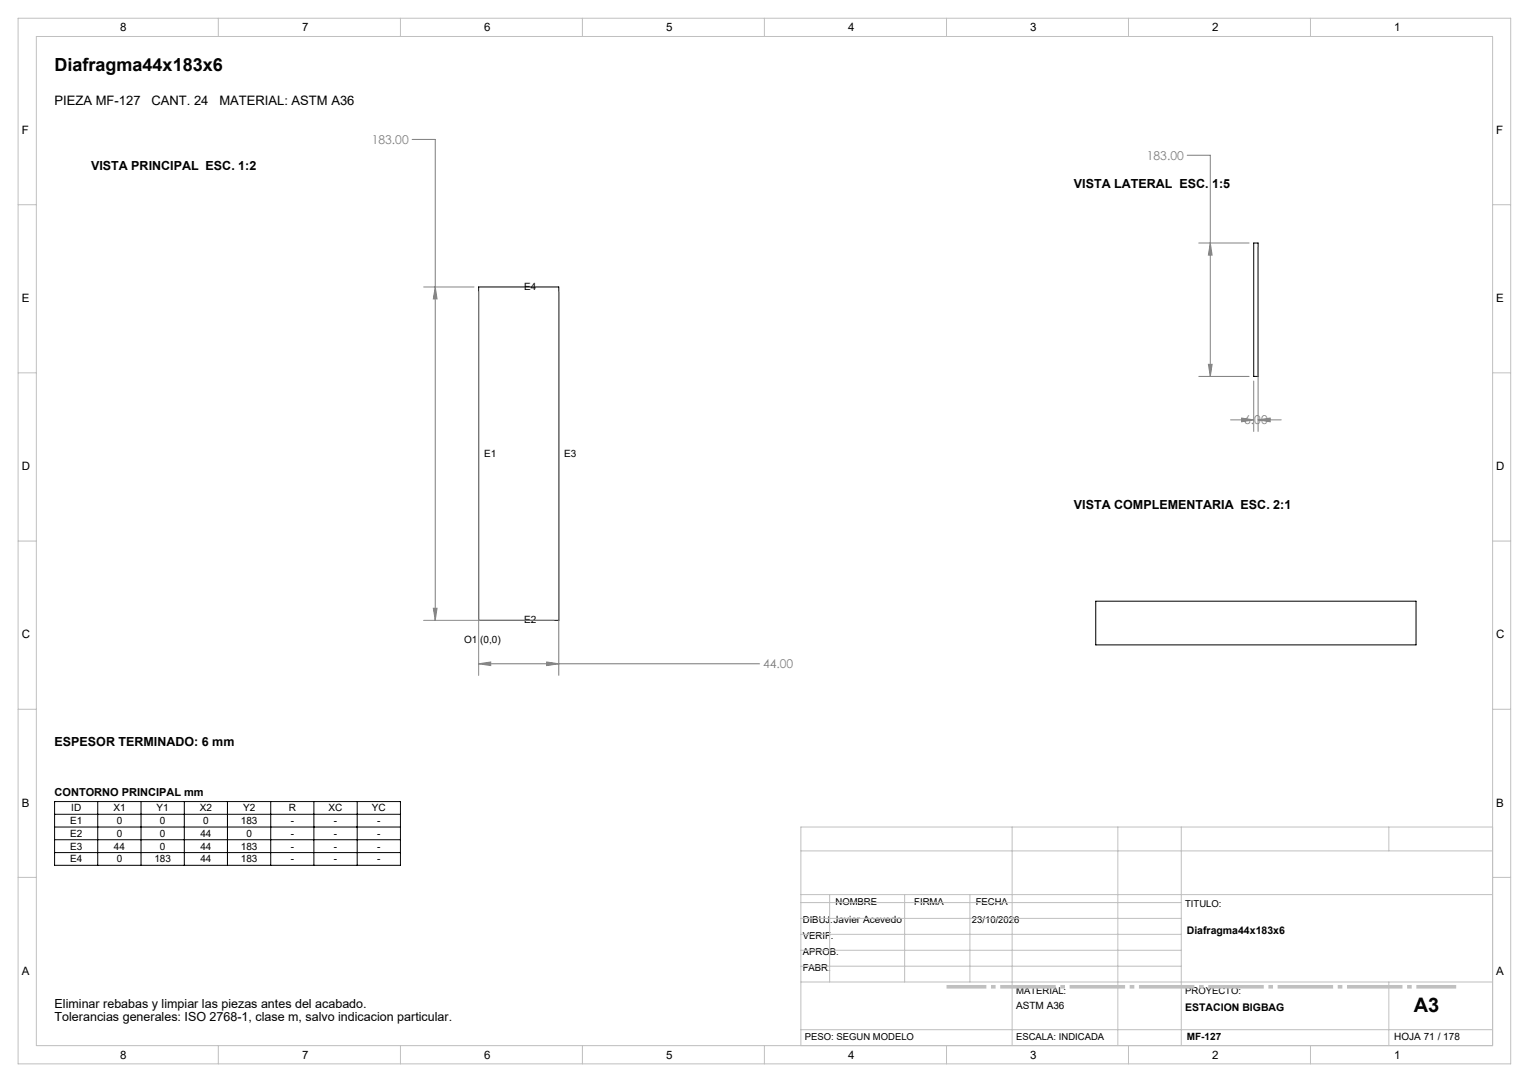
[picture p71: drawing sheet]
<svg xmlns="http://www.w3.org/2000/svg" width="420mm" height="297mm" viewBox="0 0 420 297" stroke-linecap="round" stroke-linejoin="round" font-family="sans-serif">
<defs><g id="words">
<text font-size="5.5" x="388.4" y="277.8">A3</text>
<text font-size="4.9" x="15" y="19.5">Diafragma44x183x6</text>
<g font-size="3.6">
<text x="15" y="28.8">PIEZA MF-127</text>
<text x="41.6" y="28.8">CANT. 24</text>
<text x="60.3" y="28.8">MATERIAL: ASTM A36</text>
</g>
<g font-size="3.4">
<text x="25" y="46.7">VISTA PRINCIPAL ESC. 1:2</text>
<text x="295" y="51.7">VISTA LATERAL ESC. 1:5</text>
<text x="295" y="139.7">VISTA COMPLEMENTARIA ESC. 2:1</text>
<text x="15" y="204.7">ESPESOR TERMINADO: 6 mm</text>
<text x="15" y="276.7">Eliminar rebabas y limpiar las piezas antes del acabado.</text>
<text x="15" y="280.2">Tolerancias generales: ISO 2768-1, clase m, salvo indicacion particular.</text>
</g>
<g font-size="3.3" fill="#808080">
<text x="102.1" y="39.5">183.00</text>
<text x="315" y="43.9">183.00</text>
<text x="341.8" y="116.5">6.00</text>
<text x="209.6" y="183.5">44.00</text>
</g>
<g font-size="3.2">
<text x="33" y="8.6">8</text>
<text x="83" y="8.6">7</text>
<text x="133" y="8.6">6</text>
<text x="183" y="8.6">5</text>
<text x="233" y="8.6">4</text>
<text x="283" y="8.6">3</text>
<text x="333" y="8.6">2</text>
<text x="383" y="8.6">1</text>
<text x="6" y="36.8">F</text>
<text x="411" y="36.8">F</text>
<text x="6" y="82.9">E</text>
<text x="411" y="82.9">E</text>
<text x="6" y="129.1">D</text>
<text x="411" y="129.1">D</text>
<text x="6" y="175.3">C</text>
<text x="411" y="175.3">C</text>
<text x="6" y="221.4">B</text>
<text x="411" y="221.4">B</text>
<text x="6" y="267.6">A</text>
<text x="411" y="267.6">A</text>
<text x="33" y="290.6">8</text>
<text x="83" y="290.6">7</text>
<text x="133" y="290.6">6</text>
<text x="183" y="290.6">5</text>
<text x="233" y="290.6">4</text>
<text x="283" y="290.6">3</text>
<text x="333" y="290.6">2</text>
<text x="383" y="290.6">1</text>
</g>
<text font-size="3" x="15" y="218.5">CONTORNO PRINCIPAL mm</text>
<g font-size="2.9">
<text x="326" y="256.5">Diafragma44x183x6</text>
<text x="325.6" y="277.5">ESTACION BIGBAG</text>
</g>
<g font-size="2.7">
<text x="144" y="79.6">E4</text>
<text x="133" y="125.4">E1</text>
<text x="155" y="125.4">E3</text>
<text x="144" y="171.1">E2</text>
<text x="127.5" y="176.6">O1 (0,0)</text>
<text x="19.3" y="226.2">E1</text>
<text x="19.6" y="222.7">ID</text>
<text x="31.1" y="222.7">X1</text>
<text x="32" y="226.2">0</text>
<text x="43" y="222.7">Y1</text>
<text x="43.9" y="226.2">0</text>
<text x="54.9" y="222.7">X2</text>
<text x="55.8" y="226.2">0</text>
<text x="66.1" y="226.2">183</text>
<text x="66.8" y="222.7">Y2</text>
<text x="79.3" y="222.7">R</text>
<text x="79.9" y="226.2">-</text>
<text x="90.3" y="222.7">XC</text>
<text x="91.7" y="226.2">-</text>
<text x="102.2" y="222.7">YC</text>
<text x="103.6" y="226.2">-</text>
<text x="19.3" y="229.7">E2</text>
<text x="19.3" y="233.2">E3</text>
<text x="31.3" y="233.2">44</text>
<text x="32" y="229.7">0</text>
<text x="43.9" y="229.7">0</text>
<text x="43.9" y="233.2">0</text>
<text x="55" y="229.7">44</text>
<text x="55" y="233.2">44</text>
<text x="66.1" y="233.2">183</text>
<text x="67.7" y="229.7">0</text>
<text x="79.9" y="229.7">-</text>
<text x="79.9" y="233.2">-</text>
<text x="91.7" y="229.7">-</text>
<text x="91.7" y="233.2">-</text>
<text x="103.6" y="229.7">-</text>
<text x="103.6" y="233.2">-</text>
<text x="19.3" y="236.7">E4</text>
<text x="32" y="236.7">0</text>
<text x="42.4" y="236.7">183</text>
<text x="55" y="236.7">44</text>
<text x="66.1" y="236.7">183</text>
<text x="79.9" y="236.7">-</text>
<text x="91.7" y="236.7">-</text>
<text x="103.6" y="236.7">-</text>
<text x="279.1" y="276.8">ASTM A36</text>
<text x="326" y="285.4">MF-127</text>
<text x="383" y="285.4">HOJA 71 / 178</text>
</g>
<g font-size="2.6">
<text x="229.5" y="248.4">NOMBRE</text>
<text x="251.1" y="248.4">FIRMA</text>
<text x="268" y="248.4">FECHA</text>
<text x="325.6" y="249">TITULO:</text>
<text x="220.5" y="253.3">DIBUJ.Javier Acevedo</text>
<text x="220.5" y="257.7">VERIF.</text>
<text x="267" y="253.3">23/10/2026</text>
<text x="220.5" y="262">APROB.</text>
<text x="220.5" y="266.4">FABR.</text>
<text x="279.1" y="273">MATERIAL:</text>
<text x="325.6" y="273">PROYECTO:</text>
<text x="221.1" y="285.5">PESO: SEGUN MODELO</text>
<text x="279.1" y="285.5">ESCALA: INDICADA</text>
</g>
</g></defs>
<g fill="none" stroke="#000" stroke-width=".27">
<path d="M131.5 78.8h22v91.5h-22zM344.4 66.7h1.2v36.6h-1.2zM301 165h88v12h-88zM15 220h95v17.5h-95zM15 223.5h95M15 227h95M15 230.5h95M15 234h95M26.8 220v17.5M38.7 220v17.5M50.6 220v17.5M62.5 220v17.5"/>
<path d="M74.4 220v17.5M86.2 220v17.5M98.1 220v17.5"/>
</g>
<g fill="none" stroke="#808080" stroke-width=".27">
<path d="M113.2 38.3h6.4v132M326.1 42.6h6.4v60.7M116.4 78.8h13.8M119.6 78.8l.5 3.3h-1.1zM329.3 66.7h13.8M332.5 66.7l.5 3.3h-1.1zM345.6 68v50.4M131.5 80v105.4M153.5 80v105.4M329.3 103.3h13.8M331.9 100h1.1l-.5 3.3zM338 115.2h6.4"/>
<path d="M341.1 114.8l3.3 .4-3.3 .6zM344.4 104.6v13.8M345.6 115.2l3.3-.4v1zM345.6 115.2h6.3M116.4 170.3h35.8M119 167h1.1l-.5 3.3zM131.5 182.2l3.3-.5v1zM131.5 182.2h77.2M150.2 181.7l3.3 .5-3.3 .5z"/>
</g>
<path d="M260 270.9h140" fill="none" stroke="#c0c0c0" stroke-width="1" stroke-dasharray="15.2 1.3 1.3 1.3" stroke-dashoffset="4.3" stroke-linecap="butt"/>
<g fill="none" stroke="#c0c0c0" stroke-width=".27">
<path d="M5 5h410v287h-410zM10 10h400v277h-400zM60 5v5M110 5v5M160 5v5M210 5v5M260 5v5M310 5v5M360 5v5M5 56.2h5M410 56.2h5M5 102.3h5"/>
<path d="M410 102.3h5M5 148.5h5M410 148.5h5M5 194.7h5M410 194.7h5M220 233.6h190M278 227v60M307.1 227v60M324.5 227v60M381.5 227v6.6M410 227h-190v60M5 240.8h5"/>
<path d="M220 245.6h190M220 256.5h104.5M220 252.1h104.5M220 247.8h104.5M227.9 245.6v24M248.5 245.6v24M266.4 245.6v24M410 240.8h5M220 269.6h190M220 265.2h104.5M220 260.8h104.5M381.5 269.6v17.4"/>
<path d="M60 287v5M110 287v5M160 287v5M210 287v5M220 282.6h190M260 287v5M310 287v5M360 287v5"/>
</g>
<path d="M131.5 182.2l3.3-.5v1zM150.2 181.7l3.3 .5-3.3 .5zM119 167h1.1l-.5 3.3zM119.6 78.8l.5 3.3h-1.1zM341.1 114.8l3.3 .4-3.3 .6zM345.6 115.2l3.3-.4v1zM331.9 100h1.1l-.5 3.3zM332.5 66.7l.5 3.3h-1.1z" fill="#808080"/>
<use href="#words"/>
</svg>
